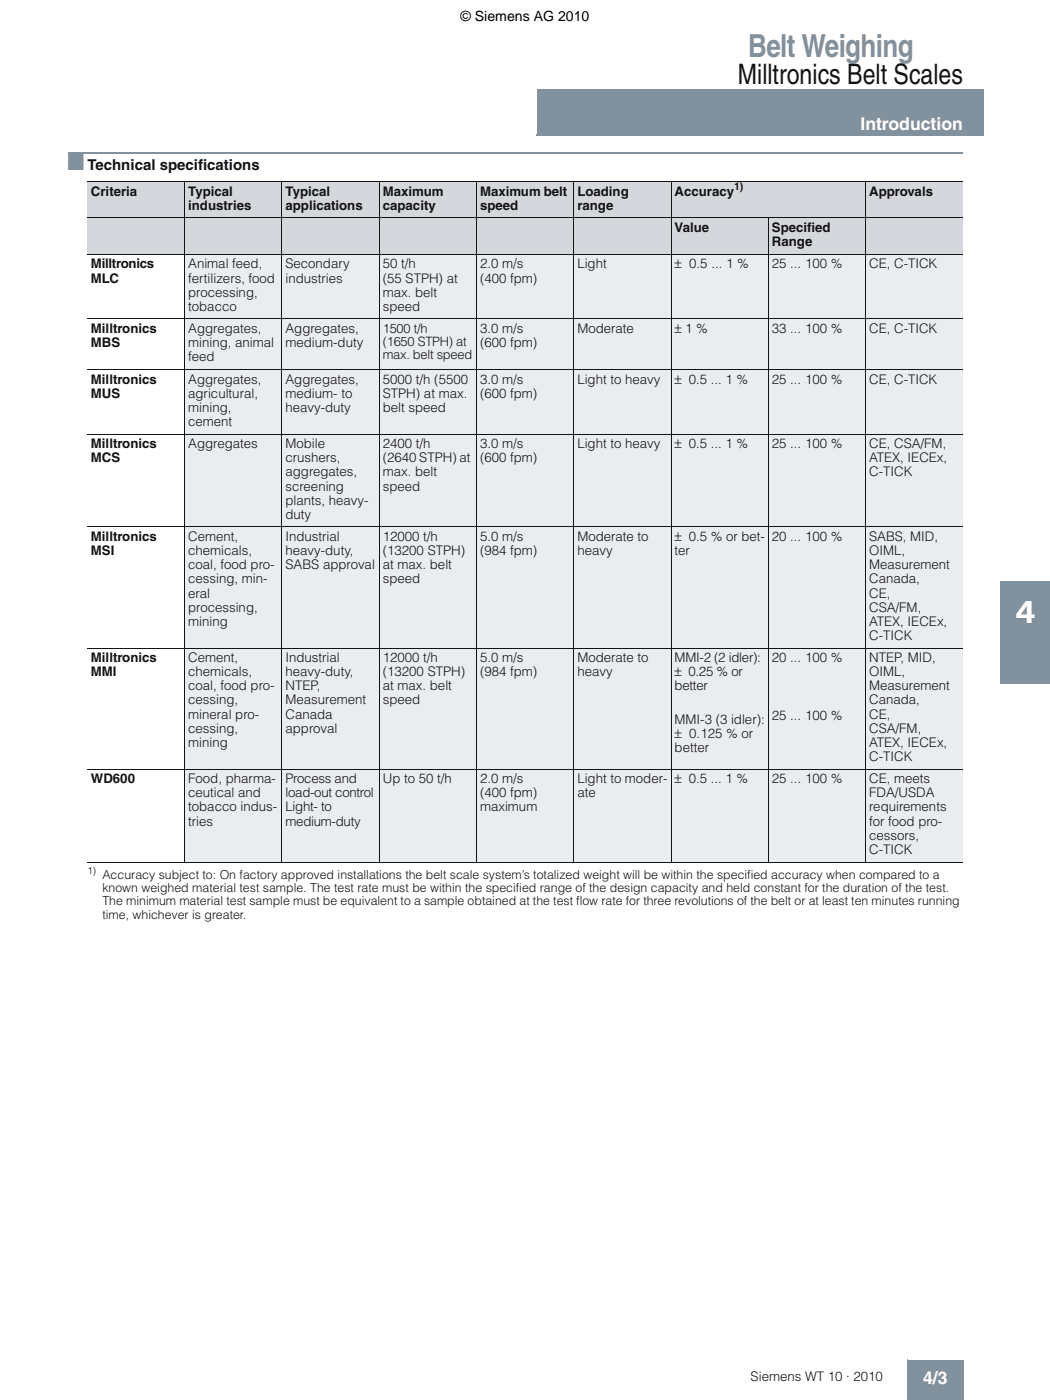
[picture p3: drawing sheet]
<svg xmlns="http://www.w3.org/2000/svg" width="210mm" height="280mm" viewBox="0 0 210 280" stroke-linecap="round" stroke-linejoin="round" font-family="sans-serif">
<defs><g id="words">
<text font-size="6.3" fill="#82919e" x="149.6" y="11.3">Belt Weighing</text>
<text font-size="6.3" fill="#fff" x="203.1" y="124.6">4</text>
<text font-size="5.6" fill="#141215" x="147.5" y="16.8">Milltronics Belt Scales</text>
<text font-size="4.9" fill="#82919e" x="13.5" y="34.1">■</text>
<g font-size="3.5" fill="#fff">
<text x="172" y="26.1">Introduction</text>
<text x="184.5" y="277">4/3</text>
</g>
<text font-size="3" fill="#141215" x="17.5" y="34.1">Technical specifications</text>
<text font-size="2.8" x="92.1" y="4.2">© Siemens AG 2010</text>
<g font-size="2.6" fill="#141215">
<text x="18.2" y="39.1">Criteria</text>
<text x="37.6" y="39.1">Typical</text>
<text x="37.6" y="42">industries</text>
<text x="57.1" y="39.1">Typical</text>
<text x="57.1" y="42">applications</text>
<text x="76.5" y="39.1">Maximum</text>
<text x="76.5" y="42">capacity</text>
<text x="96" y="39.1">Maximum belt</text>
<text x="96" y="42">speed</text>
<text x="115.4" y="39.1">Loading</text>
<text x="115.4" y="42">range</text>
<text x="134.9" y="39.1">Accuracy</text>
<text x="173.8" y="39.1">Approvals</text>
<text x="134.9" y="46.4">Value</text>
<text x="154.3" y="46.4">Specified</text>
<text x="18.2" y="53.7">Milltronics</text>
<text x="37.6" y="53.7">Animal feed,</text>
<text x="57.1" y="53.7">Secondary</text>
<text x="76.5" y="53.7">50 t/h</text>
<text x="96" y="53.7">2.0 m/s</text>
<text x="115.4" y="53.7">Light</text>
<text x="134.9" y="53.7">± 0.5 ... 1 %</text>
<text x="154.3" y="49.2">Range</text>
<text x="154.3" y="53.7">25 ... 100 %</text>
<text x="173.8" y="53.7">CE, C-TICK</text>
<text x="18.2" y="56.5">MLC</text>
<text x="37.6" y="56.5">fertilizers, food</text>
<text x="37.6" y="59.4">processing,</text>
<text x="57.1" y="56.5">industries</text>
<text x="76.5" y="56.5">(55 STPH) at</text>
<text x="76.5" y="59.4">max. belt</text>
<text x="96" y="56.5">(400 fpm)</text>
<text x="37.6" y="62.2">tobacco</text>
<text x="76.5" y="62.2">speed</text>
<text x="18.2" y="66.6">Milltronics</text>
<text x="18.2" y="69.5">MBS</text>
<text x="37.6" y="66.6">Aggregates,</text>
<text x="37.6" y="69.5">mining, animal</text>
<text x="57.1" y="66.6">Aggregates,</text>
<text x="57.1" y="69.5">medium-duty</text>
<text x="76.5" y="66.6">1500 t/h</text>
<text x="76.5" y="69.2">(1650 STPH) at</text>
<text x="76.5" y="71.7">max. belt speed</text>
<text x="96" y="66.6">3.0 m/s</text>
<text x="96" y="69.5">(600 fpm)</text>
<text x="115.4" y="66.6">Moderate</text>
<text x="134.9" y="66.6">± 1 %</text>
<text x="154.3" y="66.6">33 ... 100 %</text>
<text x="173.8" y="66.6">CE, C-TICK</text>
<text x="18.2" y="76.8">Milltronics</text>
<text x="37.6" y="72.3">feed</text>
<text x="37.6" y="76.8">Aggregates,</text>
<text x="57.1" y="76.8">Aggregates,</text>
<text x="76.5" y="76.8">5000 t/h (5500</text>
<text x="96" y="76.8">3.0 m/s</text>
<text x="115.4" y="76.8">Light to heavy</text>
<text x="134.9" y="76.8">± 0.5 ... 1 %</text>
<text x="154.3" y="76.8">25 ... 100 %</text>
<text x="173.8" y="76.8">CE, C-TICK</text>
<text x="18.2" y="79.6">MUS</text>
<text x="37.6" y="79.6">agricultural,</text>
<text x="37.6" y="82.4">mining,</text>
<text x="57.1" y="79.6">medium- to</text>
<text x="57.1" y="82.4">heavy-duty</text>
<text x="76.5" y="79.6">STPH) at max.</text>
<text x="76.5" y="82.4">belt speed</text>
<text x="96" y="79.6">(600 fpm)</text>
<text x="18.2" y="89.7">Milltronics</text>
<text x="37.6" y="85.2">cement</text>
<text x="37.6" y="89.7">Aggregates</text>
<text x="57.1" y="89.7">Mobile</text>
<text x="76.5" y="89.7">2400 t/h</text>
<text x="96" y="89.7">3.0 m/s</text>
<text x="115.4" y="89.7">Light to heavy</text>
<text x="134.9" y="89.7">± 0.5 ... 1 %</text>
<text x="154.3" y="89.7">25 ... 100 %</text>
<text x="173.8" y="89.7">CE, CSA/FM,</text>
<text x="18.2" y="92.5">MCS</text>
<text x="57.1" y="92.5">crushers,</text>
<text x="57.1" y="95.3">aggregates,</text>
<text x="76.5" y="92.5">(2640 STPH) at</text>
<text x="76.5" y="95.3">max. belt</text>
<text x="96" y="92.5">(600 fpm)</text>
<text x="173.8" y="92.5">ATEX, IECEx,</text>
<text x="173.8" y="95.3">C-TICK</text>
<text x="57.1" y="98.2">screening</text>
<text x="57.1" y="101">plants, heavy-</text>
<text x="76.5" y="98.2">speed</text>
<text x="57.1" y="103.8">duty</text>
<text x="18.2" y="108.3">Milltronics</text>
<text x="18.2" y="111.1">MSI</text>
<text x="37.6" y="108.3">Cement,</text>
<text x="37.6" y="111.1">chemicals,</text>
<text x="37.6" y="113.9">coal, food pro-</text>
<text x="57.1" y="108.3">Industrial</text>
<text x="57.1" y="111.1">heavy-duty,</text>
<text x="57.1" y="113.9">SABS approval</text>
<text x="76.5" y="108.3">12000 t/h</text>
<text x="76.5" y="111.1">(13200 STPH)</text>
<text x="76.5" y="113.9">at max. belt</text>
<text x="96" y="108.3">5.0 m/s</text>
<text x="96" y="111.1">(984 fpm)</text>
<text x="115.4" y="108.3">Moderate to</text>
<text x="115.4" y="111.1">heavy</text>
<text x="134.9" y="108.3">± 0.5 % or bet-</text>
<text x="134.9" y="111.1">ter</text>
<text x="154.3" y="108.3">20 ... 100 %</text>
<text x="173.8" y="108.3">SABS, MID,</text>
<text x="173.8" y="111.1">OIML,</text>
<text x="173.8" y="113.9">Measurement</text>
<text x="37.6" y="116.7">cessing, min-</text>
<text x="37.6" y="119.6">eral</text>
<text x="76.5" y="116.7">speed</text>
<text x="173.8" y="116.7">Canada,</text>
<text x="173.8" y="119.6">CE,</text>
<text x="37.6" y="122.4">processing,</text>
<text x="37.6" y="125.2">mining</text>
<text x="173.8" y="122.4">CSA/FM,</text>
<text x="173.8" y="125.2">ATEX, IECEx,</text>
<text x="173.8" y="128">C-TICK</text>
<text x="18.2" y="132.5">Milltronics</text>
<text x="18.2" y="135.3">MMI</text>
<text x="37.6" y="132.5">Cement,</text>
<text x="37.6" y="135.3">chemicals,</text>
<text x="57.1" y="132.5">Industrial</text>
<text x="57.1" y="135.3">heavy-duty,</text>
<text x="76.5" y="132.5">12000 t/h</text>
<text x="76.5" y="135.3">(13200 STPH)</text>
<text x="96" y="132.5">5.0 m/s</text>
<text x="96" y="135.3">(984 fpm)</text>
<text x="115.4" y="132.5">Moderate to</text>
<text x="115.4" y="135.3">heavy</text>
<text x="134.9" y="132.5">MMI-2 (2 idler):</text>
<text x="134.9" y="135.3">± 0.25 % or</text>
<text x="154.3" y="132.5">20 ... 100 %</text>
<text x="173.8" y="132.5">NTEP, MID,</text>
<text x="173.8" y="135.3">OIML,</text>
<text x="37.6" y="138.1">coal, food pro-</text>
<text x="37.6" y="141">cessing,</text>
<text x="37.6" y="143.8">mineral pro-</text>
<text x="57.1" y="138.1">NTEP,</text>
<text x="57.1" y="141">Measurement</text>
<text x="57.1" y="143.8">Canada</text>
<text x="76.5" y="138.1">at max. belt</text>
<text x="76.5" y="141">speed</text>
<text x="134.9" y="138.1">better</text>
<text x="173.8" y="138.1">Measurement</text>
<text x="173.8" y="141">Canada,</text>
<text x="173.8" y="143.8">CE,</text>
<text x="37.6" y="146.6">cessing,</text>
<text x="37.6" y="149.4">mining</text>
<text x="57.1" y="146.6">approval</text>
<text x="134.9" y="144.8">MMI-3 (3 idler):</text>
<text x="134.9" y="147.7">± 0.125 % or</text>
<text x="154.3" y="144.1">25 ... 100 %</text>
<text x="173.8" y="146.6">CSA/FM,</text>
<text x="173.8" y="149.4">ATEX, IECEx,</text>
<text x="134.9" y="150.5">better</text>
<text x="173.8" y="152.2">C-TICK</text>
<text x="18.2" y="156.7">WD600</text>
<text x="37.6" y="156.7">Food, pharma-</text>
<text x="37.6" y="159.5">ceutical and</text>
<text x="57.1" y="156.7">Process and</text>
<text x="57.1" y="159.5">load-out control</text>
<text x="76.5" y="156.7">Up to 50 t/h</text>
<text x="96" y="156.7">2.0 m/s</text>
<text x="96" y="159.5">(400 fpm)</text>
<text x="115.4" y="156.7">Light to moder-</text>
<text x="115.4" y="159.5">ate</text>
<text x="134.9" y="156.7">± 0.5 ... 1 %</text>
<text x="154.3" y="156.7">25 ... 100 %</text>
<text x="173.8" y="156.7">CE, meets</text>
<text x="173.8" y="159.5">FDA/USDA</text>
<text x="37.6" y="162.4">tobacco indus-</text>
<text x="37.6" y="165.2">tries</text>
<text x="57.1" y="162.4">Light- to</text>
<text x="57.1" y="165.2">medium-duty</text>
<text x="96" y="162.4">maximum</text>
<text x="173.8" y="162.4">requirements</text>
<text x="173.8" y="165.2">for food pro-</text>
<text x="173.8" y="168">cessors,</text>
<text x="173.8" y="170.8">C-TICK</text>
<text x="150.1" y="276.4">Siemens WT 10 · 2010</text>
</g>
<g font-size="2.5" fill="#141215">
<text x="20.5" y="175.9">Accuracy subject to: On factory approved installations the belt scale system’s totalized weight will be within the specified accuracy when compared to a</text>
<text x="20.5" y="178.5">known weighed material test sample. The test rate must be within the specified range of the design capacity and held constant for the duration of the test.</text>
<text x="20.5" y="181.2">The minimum material test sample must be equivalent to a sample obtained at the test flow rate for three revolutions of the belt or at least ten minutes running</text>
<text x="20.5" y="183.8">time, whichever is greater.</text>
</g>
<text font-size="2.1" fill="#141215" x="146.7" y="38.1">1)</text>
<text font-size="2" fill="#141215" x="17.5" y="174.9">1)</text>
</g></defs>
<path d="M107.5 18.1h89v9h-89z" fill="#82919e"/>
<path d="M107.5 17.9v9.2M107.5 18.1h89.2M196.5 18.1v9.2M107.3 27.1h89.2" fill="none" stroke="#82919e" stroke-width=".35"/>
<path d="M181.5 272.1h11v8h-11z" fill="#82919e"/>
<path d="M181.5 272.1h11.1M181.5 272.1v8M192.5 272.1v8" fill="none" stroke="#82919e" stroke-width=".2"/>
<path d="M200 116.3h9.9v20.5h-9.9z" fill="#82919e"/>
<path d="M13.7 30.6h178.8" fill="none" stroke="#82919e" stroke-width=".3"/>
<g fill="#d4d8dc">
<path d="M17.5 36.3h19.4v7.3h-19.4z"/>
<path d="M36.9 36.3h19.5v7.3h-19.5z"/>
<path d="M56.4 36.3h19.4v7.3h-19.4z"/>
<path d="M75.8 36.3h19.5v7.3h-19.5z"/>
<path d="M95.3 36.3h19.4v7.3h-19.4z"/>
<path d="M114.7 36.3h19.5v7.3h-19.5z"/>
<path d="M134.2 36.3h38.9v7.3h-38.9z"/>
<path d="M173.1 36.3h19.4v7.3h-19.4z"/>
<path d="M17.5 43.6h136.1v7.3h-136.1z"/>
<path d="M153.6 43.6h19.5v7.3h-19.5z"/>
<path d="M173.1 43.6h19.4v7.3h-19.4z"/>
</g>
<g fill="#eaedf0">
<path d="M36.9 50.9h19.5v12.9h-19.5z"/>
<path d="M56.4 50.9h19.4v12.9h-19.4z"/>
<path d="M75.8 50.9h19.5v12.9h-19.5z"/>
<path d="M95.3 50.9h19.4v12.9h-19.4z"/>
<path d="M114.7 50.9h19.5v12.9h-19.5z"/>
<path d="M134.2 50.9h19.4v12.9h-19.4z"/>
<path d="M153.6 50.9h19.5v12.9h-19.5z"/>
<path d="M173.1 50.9h19.4v12.9h-19.4z"/>
<path d="M36.9 63.8h19.5v10.1h-19.5z"/>
<path d="M56.4 63.8h19.4v10.1h-19.4z"/>
<path d="M75.8 63.8h19.5v10.1h-19.5z"/>
<path d="M95.3 63.8h19.4v10.1h-19.4z"/>
<path d="M114.7 63.8h19.5v10.1h-19.5z"/>
<path d="M134.2 63.8h19.4v10.1h-19.4z"/>
<path d="M153.6 63.8h19.5v10.1h-19.5z"/>
<path d="M173.1 63.8h19.4v10.1h-19.4z"/>
<path d="M36.9 73.9h19.5v13h-19.5z"/>
<path d="M56.4 73.9h19.4v13h-19.4z"/>
<path d="M75.8 73.9h19.5v13h-19.5z"/>
<path d="M95.3 73.9h19.4v13h-19.4z"/>
<path d="M114.7 73.9h19.5v13h-19.5z"/>
<path d="M134.2 73.9h19.4v13h-19.4z"/>
<path d="M153.6 73.9h19.5v13h-19.5z"/>
<path d="M173.1 73.9h19.4v13h-19.4z"/>
<path d="M36.9 86.9h19.5v18.5h-19.5z"/>
<path d="M56.4 86.9h19.4v18.5h-19.4z"/>
<path d="M75.8 86.9h19.5v18.5h-19.5z"/>
<path d="M95.3 86.9h19.4v18.5h-19.4z"/>
<path d="M114.7 86.9h19.5v18.5h-19.5z"/>
<path d="M134.2 86.9h19.4v18.5h-19.4z"/>
<path d="M153.6 86.9h19.5v18.5h-19.5z"/>
<path d="M173.1 86.9h19.4v18.5h-19.4z"/>
<path d="M36.9 105.4h19.5v24.3h-19.5z"/>
<path d="M56.4 105.4h19.4v24.3h-19.4z"/>
<path d="M75.8 105.4h19.5v24.3h-19.5z"/>
<path d="M95.3 105.4h19.4v24.3h-19.4z"/>
<path d="M114.7 105.4h19.5v24.3h-19.5z"/>
<path d="M134.2 105.4h19.4v24.3h-19.4z"/>
<path d="M153.6 105.4h19.5v24.3h-19.5z"/>
<path d="M173.1 105.4h19.4v24.3h-19.4z"/>
<path d="M36.9 129.7h19.5v24.2h-19.5z"/>
<path d="M56.4 129.7h19.4v24.2h-19.4z"/>
<path d="M75.8 129.7h19.5v24.2h-19.5z"/>
<path d="M95.3 129.7h19.4v24.2h-19.4z"/>
<path d="M114.7 129.7h19.5v24.2h-19.5z"/>
<path d="M134.2 129.7h19.4v24.2h-19.4z"/>
<path d="M153.6 129.7h19.5v24.2h-19.5z"/>
<path d="M173.1 129.7h19.4v24.2h-19.4z"/>
<path d="M36.9 153.9h19.5v18.6h-19.5z"/>
<path d="M56.4 153.9h19.4v18.6h-19.4z"/>
<path d="M75.8 153.9h19.5v18.6h-19.5z"/>
<path d="M95.3 153.9h19.4v18.6h-19.4z"/>
<path d="M114.7 153.9h19.5v18.6h-19.5z"/>
<path d="M134.2 153.9h19.4v18.6h-19.4z"/>
<path d="M153.6 153.9h19.5v18.6h-19.5z"/>
<path d="M173.1 153.9h19.4v18.6h-19.4z"/>
</g>
<g fill="none" stroke="#141215" stroke-width=".2">
<path d="M17.5 36.3h175M36.9 36.3v136.2M56.4 36.3v136.2M75.8 36.3v136.2M95.3 36.3v136.2M114.7 36.3v136.2M134.2 36.3v136.2M173.1 36.3v136.2M17.5 43.6h175M17.5 50.9h175M153.6 43.5v129M17.5 63.8h175"/>
<path d="M17.5 73.9h175M17.5 86.9h175M17.5 105.4h175M17.5 129.7h175M17.5 153.9h175M17.5 172.5h175"/>
</g>
<use href="#words"/>
</svg>
